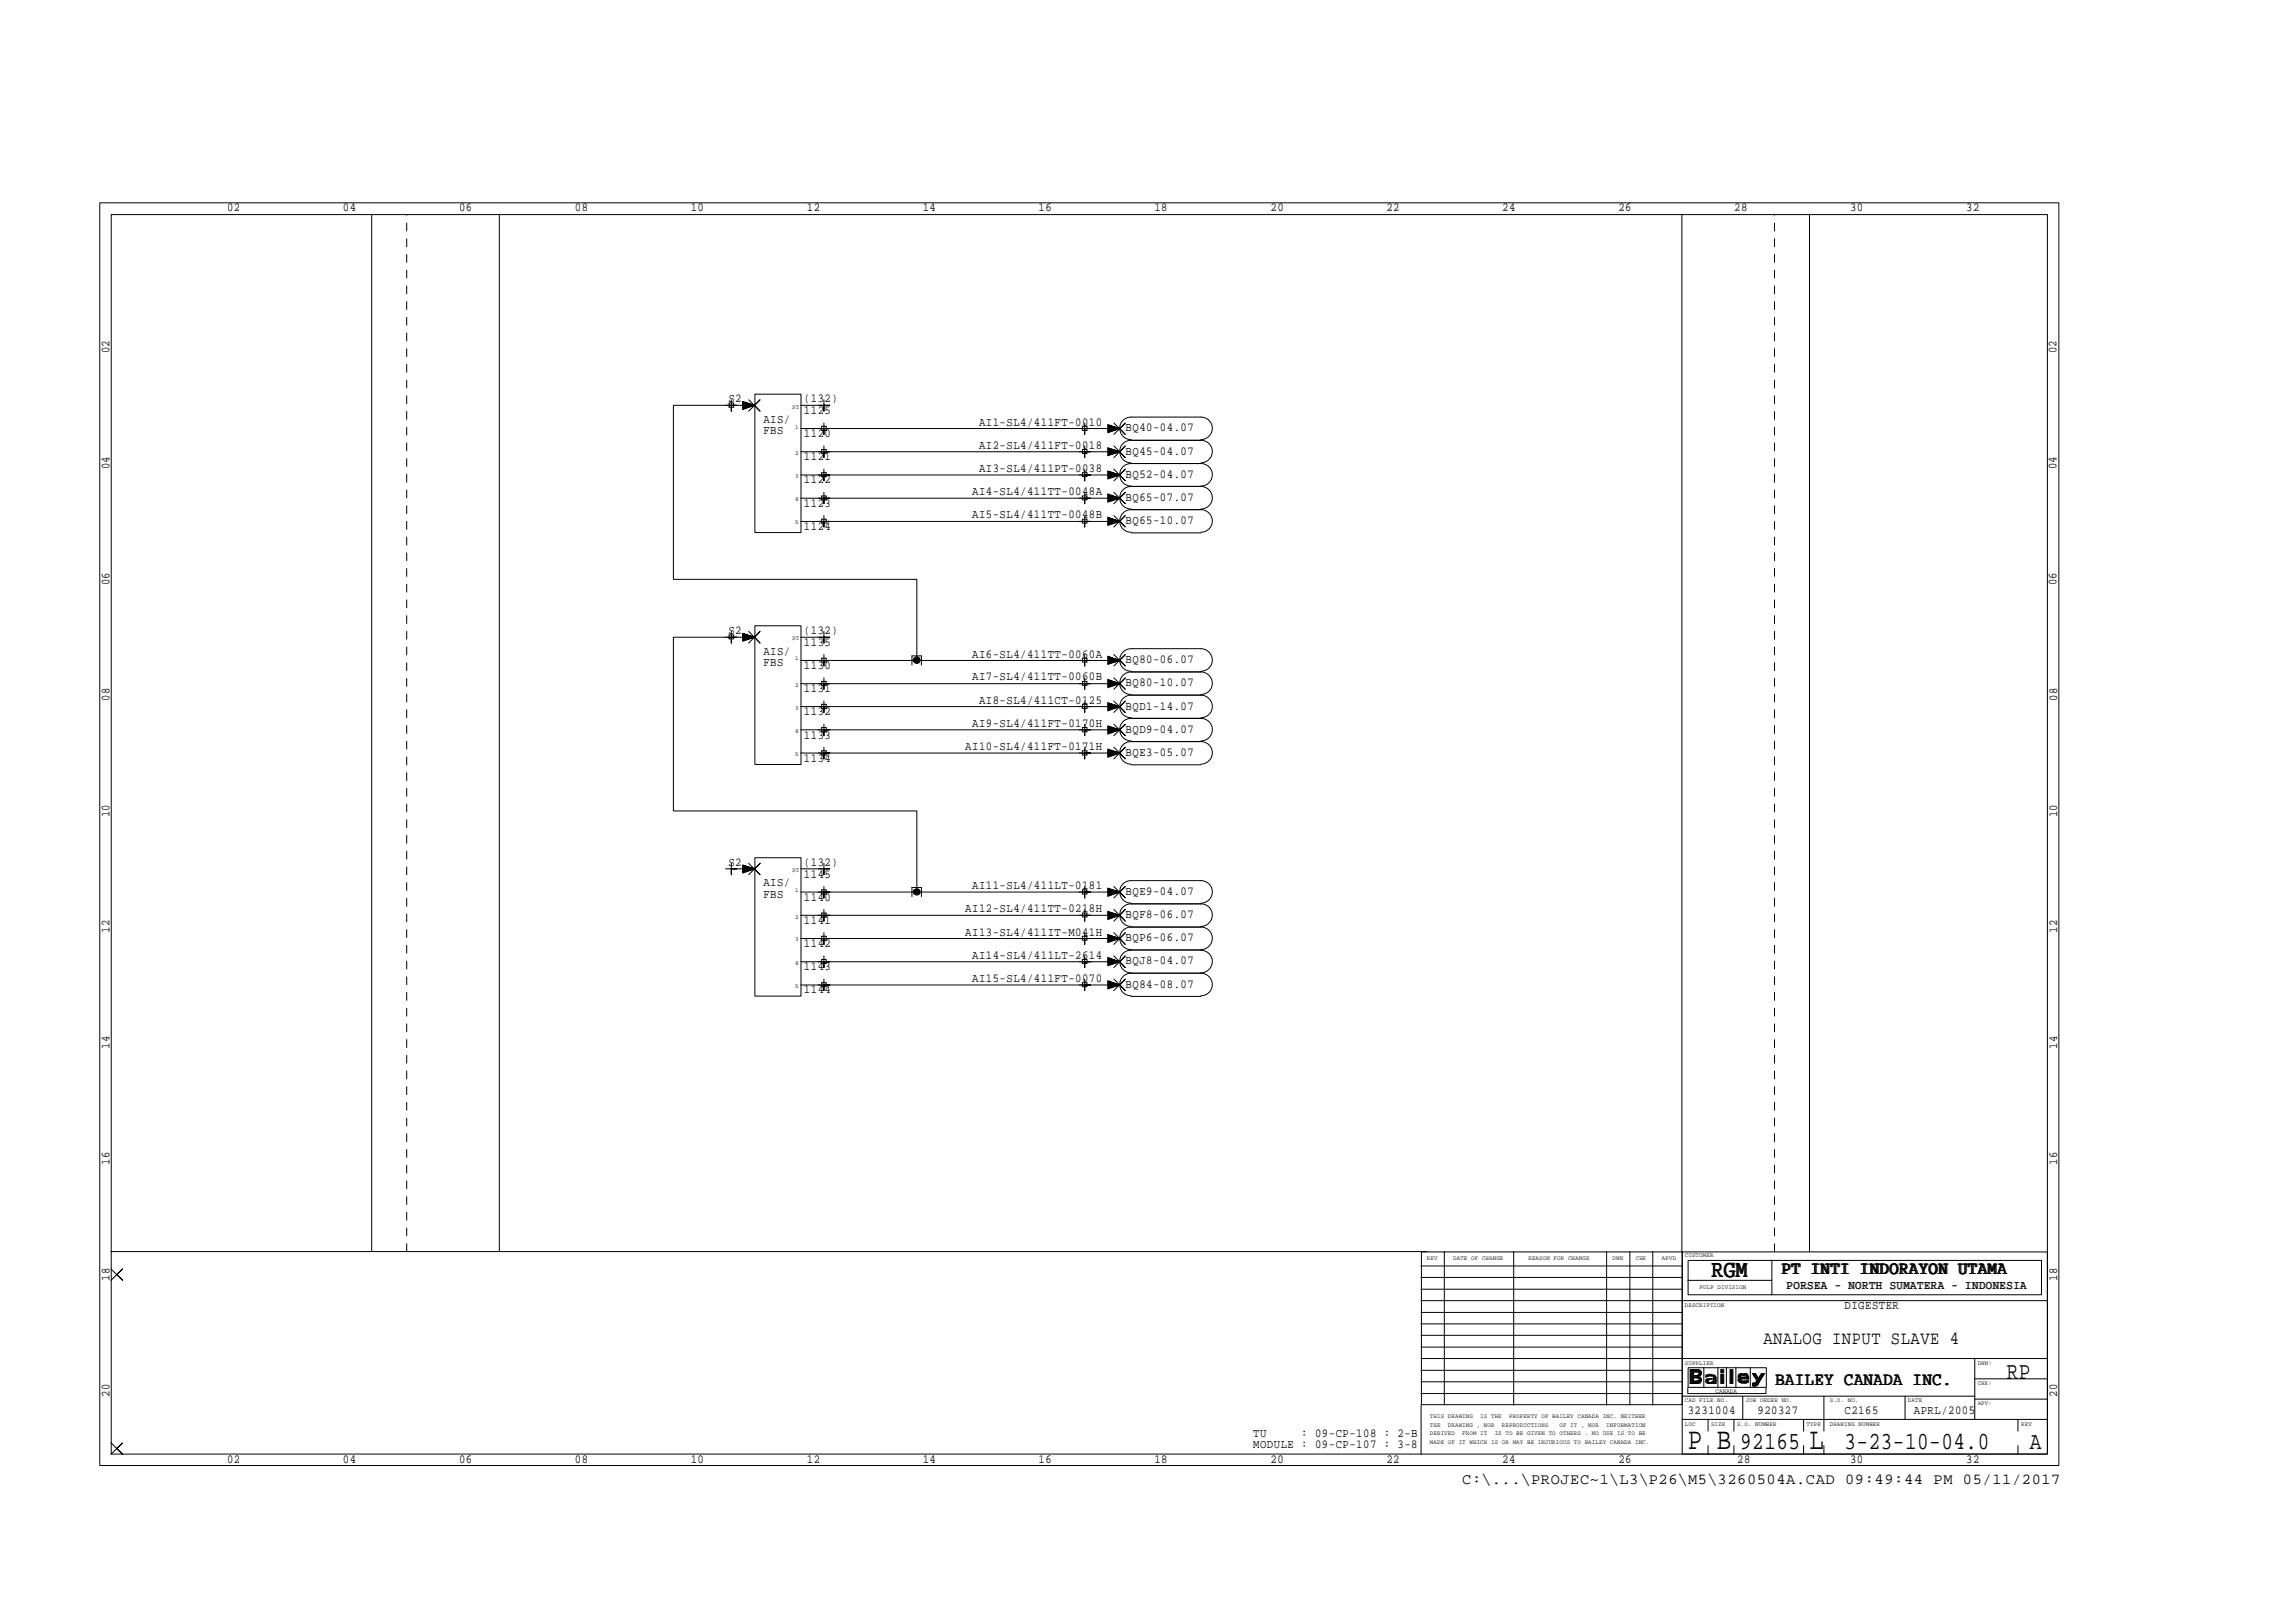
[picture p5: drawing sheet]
<svg xmlns="http://www.w3.org/2000/svg" width="297mm" height="210mm" viewBox="0 0 297 210" stroke-linecap="round" stroke-linejoin="round" font-family="sans-serif">
<defs><g id="words">
<g font-size="4">
<text x="218.4" y="187.5">P B</text>
<text x="234.1" y="187.5">L</text>
</g>
<g font-size="3.2">
<text x="221.4" y="165.3">RGM</text>
<text x="259.6" y="178.4">RP</text>
<text x="225.1" y="187.5">92165</text>
<text x="238.6" y="187.5">3-23-10-04.0</text>
<text x="262.6" y="187.5">A</text>
</g>
<g font-size="2.4">
<text x="230.6" y="164.9">PT INTI INDORAYON UTAMA</text>
<text x="228.1" y="173.9">ANALOG INPUT SLAVE 4</text>
<text x="229.7" y="179.2">BAILEY CANADA INC.</text>
</g>
<text font-size="2" x="189.2" y="192">C:\...\PROJEC~1\L3\P26\M5\3260504A.CAD 09:49:44 PM 05/11/2017</text>
<g font-size="1.6">
<text x="29.4" y="27.3">02</text>
<text x="44.4" y="27.3">04</text>
<text x="59.4" y="27.3">06</text>
<text x="74.4" y="27.3">08</text>
<text x="89.4" y="27.3">10</text>
<text x="104.4" y="27.3">12</text>
<text x="119.4" y="27.3">14</text>
<text x="134.4" y="27.3">16</text>
<text x="149.3" y="27.3">18</text>
<text x="164.4" y="27.3">20</text>
<text x="179.4" y="27.3">22</text>
<text x="194.3" y="27.3">24</text>
<text x="209.4" y="27.3">26</text>
<text x="224.4" y="27.3">28</text>
<text x="239.3" y="27.3">30</text>
<text x="254.4" y="27.3">32</text>
<text x="14.2" y="45.7" transform="rotate(-90 14.2 45.7)">02</text>
<text x="266.1" y="45.7" transform="rotate(-90 266.1 45.7)">02</text>
<text x="94.2" y="52.1">S2</text>
<text x="104" y="52.1">(132)</text>
<text x="104" y="53.6">1125</text>
<text x="98.8" y="54.7">AIS/</text>
<text x="98.8" y="56.2">FBS</text>
<text x="104" y="56.6">1120</text>
<text x="104" y="59.6">1121</text>
<text x="126.7" y="55.1">AI1-SL4/411FT-0010</text>
<text x="126.7" y="58.1">AI2-SL4/411FT-0018</text>
<text x="145.6" y="55.8">BQ40-04.07</text>
<text x="145.6" y="58.8">BQ45-04.07</text>
<text x="14.2" y="60.7" transform="rotate(-90 14.2 60.7)">04</text>
<text x="104" y="62.6">1122</text>
<text x="104" y="65.6">1123</text>
<text x="125.8" y="64.1">AI4-SL4/411TT-0048A</text>
<text x="126.7" y="61.1">AI3-SL4/411PT-0038</text>
<text x="145.6" y="61.8">BQ52-04.07</text>
<text x="145.6" y="64.8">BQ65-07.07</text>
<text x="266.1" y="60.7" transform="rotate(-90 266.1 60.7)">04</text>
<text x="104" y="68.6">1124</text>
<text x="125.8" y="67.1">AI5-SL4/411TT-0048B</text>
<text x="145.6" y="67.8">BQ65-10.07</text>
<text x="14.2" y="75.7" transform="rotate(-90 14.2 75.7)">06</text>
<text x="266.1" y="75.7" transform="rotate(-90 266.1 75.7)">06</text>
<text x="94.2" y="82.1">S2</text>
<text x="104" y="82.1">(132)</text>
<text x="104" y="83.6">1135</text>
<text x="98.8" y="84.7">AIS/</text>
<text x="98.8" y="86.2">FBS</text>
<text x="104" y="86.6">1130</text>
<text x="104" y="89.6">1131</text>
<text x="125.8" y="85.1">AI6-SL4/411TT-0060A</text>
<text x="125.8" y="88.1">AI7-SL4/411TT-0060B</text>
<text x="145.6" y="85.8">BQ80-06.07</text>
<text x="145.6" y="88.8">BQ80-10.07</text>
<text x="14.2" y="90.7" transform="rotate(-90 14.2 90.7)">08</text>
<text x="104" y="92.6">1132</text>
<text x="104" y="95.6">1133</text>
<text x="125.8" y="94.1">AI9-SL4/411FT-0170H</text>
<text x="126.7" y="91.1">AI8-SL4/411CT-0125</text>
<text x="145.6" y="91.8">BQD1-14.07</text>
<text x="145.6" y="94.8">BQD9-04.07</text>
<text x="266.1" y="90.7" transform="rotate(-90 266.1 90.7)">08</text>
<text x="104" y="98.6">1134</text>
<text x="124.9" y="97.1">AI10-SL4/411FT-0171H</text>
<text x="145.6" y="97.8">BQE3-05.07</text>
<text x="14.2" y="105.7" transform="rotate(-90 14.2 105.7)">10</text>
<text x="266.1" y="105.7" transform="rotate(-90 266.1 105.7)">10</text>
<text x="94.2" y="112.1">S2</text>
<text x="104" y="112.1">(132)</text>
<text x="104" y="113.6">1145</text>
<text x="98.8" y="114.7">AIS/</text>
<text x="98.8" y="116.2">FBS</text>
<text x="104" y="116.6">1140</text>
<text x="104" y="119.5">1141</text>
<text x="124.9" y="118.1">AI12-SL4/411TT-0218H</text>
<text x="125.8" y="115.1">AI11-SL4/411LT-0181</text>
<text x="145.6" y="118.8">BQF8-06.07</text>
<text x="145.6" y="115.8">BQE9-04.07</text>
<text x="14.2" y="120.7" transform="rotate(-90 14.2 120.7)">12</text>
<text x="104" y="122.6">1142</text>
<text x="104" y="125.6">1143</text>
<text x="124.9" y="121.1">AI13-SL4/411IT-M041H</text>
<text x="125.8" y="124.1">AI14-SL4/411LT-2614</text>
<text x="145.6" y="124.8">BQJ8-04.07</text>
<text x="145.6" y="121.8">BQP6-06.07</text>
<text x="266.1" y="120.7" transform="rotate(-90 266.1 120.7)">12</text>
<text x="104" y="128.6">1144</text>
<text x="125.8" y="127">AI15-SL4/411FT-0070</text>
<text x="145.6" y="127.8">BQ84-08.07</text>
<text x="14.2" y="135.7" transform="rotate(-90 14.2 135.7)">14</text>
<text x="266.1" y="135.7" transform="rotate(-90 266.1 135.7)">14</text>
<text x="14.2" y="150.7" transform="rotate(-90 14.2 150.7)">16</text>
<text x="266.1" y="150.7" transform="rotate(-90 266.1 150.7)">16</text>
<text x="14.2" y="165.7" transform="rotate(-90 14.2 165.7)">18</text>
<text x="231.2" y="166.8">PORSEA - NORTH SUMATERA - INDONESIA</text>
<text x="266.1" y="165.7" transform="rotate(-90 266.1 165.7)">18</text>
<text x="238.6" y="169.4">DIGESTER</text>
<text x="14.2" y="180.7" transform="rotate(-90 14.2 180.7)">20</text>
<text x="162.1" y="185.9">TU</text>
<text x="168.4" y="185.9">: 09-CP-108 : 2-B</text>
<text x="218.4" y="182.9">3231004</text>
<text x="227.4" y="182.9">920327</text>
<text x="238.6" y="182.9">C2165</text>
<text x="247.6" y="182.9">APRL/2005</text>
<text x="266.1" y="180.7" transform="rotate(-90 266.1 180.7)">20</text>
<text x="29.4" y="189.3">02</text>
<text x="44.4" y="189.3">04</text>
<text x="59.4" y="189.3">06</text>
<text x="74.4" y="189.3">08</text>
<text x="89.4" y="189.3">10</text>
<text x="104.4" y="189.3">12</text>
<text x="119.4" y="189.3">14</text>
<text x="134.4" y="189.3">16</text>
<text x="149.3" y="189.3">18</text>
<text x="162.1" y="187.4">MODULE : 09-CP-107 : 3-8</text>
<text x="164.4" y="189.3">20</text>
<text x="179.4" y="189.3">22</text>
<text x="194.3" y="189.3">24</text>
<text x="209.4" y="189.3">26</text>
<text x="224.7" y="189.3">28</text>
<text x="239.3" y="189.3">30</text>
<text x="254.4" y="189.3">32</text>
</g>
<g font-size=".8">
<text x="102.5" y="52.9">ST</text>
<text x="102.9" y="58.8">2</text>
<text x="102.9" y="55.5">1</text>
<text x="102.9" y="64.9">4</text>
<text x="102.9" y="61.8">3</text>
<text x="102.9" y="67.9">5</text>
<text x="102.5" y="82.8">ST</text>
<text x="102.9" y="88.9">2</text>
<text x="102.9" y="85.5">1</text>
<text x="102.9" y="94.9">4</text>
<text x="102.9" y="91.9">3</text>
<text x="102.9" y="97.9">5</text>
<text x="102.5" y="112.9">ST</text>
<text x="102.9" y="118.9">2</text>
<text x="102.9" y="115.5">1</text>
<text x="102.9" y="124.8">4</text>
<text x="102.9" y="121.8">3</text>
<text x="102.9" y="127.8">5</text>
<text x="184.6" y="163.1">REV</text>
<text x="188" y="163.1">DATE OF CHANGE</text>
<text x="197.7" y="163.1">REASON FOR CHANGE</text>
<text x="208.6" y="163.1">DWN</text>
<text x="211.6" y="163.1">CHK</text>
<text x="215" y="163.1">APVD</text>
<text x="218" y="162.7">CUSTOMER</text>
<text x="219.9" y="166.8">PULP DIVISION</text>
<text x="218" y="169.1">DESCRIPTION</text>
<text x="218" y="176.6">SUPPLIER</text>
<text x="255.9" y="179.2">CHK:</text>
<text x="255.9" y="176.6">DWN:</text>
<text x="185" y="185.8">DERIVED</text>
<text x="185" y="184.6">THE</text>
<text x="185" y="183.5">THIS DRAWING</text>
<text x="187.3" y="184.6">DRAWING , NOR</text>
<text x="189.2" y="185.8">FROM IT</text>
<text x="191.5" y="183.5">IS THE</text>
<text x="193.4" y="185.8">IS TO BE GIVEN TO OTHERS . NO USE IS TO BE</text>
<text x="194.3" y="184.6">REPRODUCTIONS</text>
<text x="195.2" y="183.5">PROPERTY OF BAILEY CANADA INC. NEITHER</text>
<text x="201.8" y="184.6">OF IT , NOR</text>
<text x="207.8" y="184.6">INFORMATION</text>
<text x="218" y="184.5">LOC</text>
<text x="218" y="181.5">CAD FILE NO.</text>
<text x="221.4" y="184.5">SIZE</text>
<text x="222" y="180.2">CANADA</text>
<text x="224.7" y="184.5">S.O. NUMBER</text>
<text x="225.8" y="181.5">JOB ORDER NO.</text>
<text x="233.7" y="184.5">TYPE</text>
<text x="236.7" y="184.5">DRAWING NUMBER</text>
<text x="236.7" y="181.5">S.O. NO.</text>
<text x="246.8" y="181.5">DATE</text>
<text x="255.9" y="181.9">APV:</text>
<text x="261.5" y="184.5">REV</text>
<text x="185" y="186.9">MADE OF IT WHICH IS OR MAY BE INJURIOUS TO BAILEY CANADA INC.</text>
</g>
</g></defs>
<g fill="none" stroke="#000" stroke-width=".13">
<path d="M12.9 26.2h253.5v163.5h-253.5zM14.4 27.8h250.5v160.4h-250.5zM48.1 27.7v134.3M64.6 27.7v134.3M217.6 27.7v134.3M234.1 27.7v134.3M94.3 52.2h.6v.5h-.6zM94.6 51.7v1.5v-.7h.7h-1.5M96.1 52.4l1.5 .1h-10.5v22.5h31.5v10.5M96.1 52.8l1.5-.3-1.5 .4M96.1 52.7l1.5-.2-1.5 .2M96.1 52.5h1.5l-1.5 .1"/>
<path d="M96.1 52.2l1.5 .3-1.5-.2M96.1 52.1l1.5 .4-1.5-.3M96.1 52l1.5 .5-1.5 .5v-1.1l1.5 .6M96.9 51.7l1.4 1.5-.7-.7 .7-.8-1.4 1.5M97.7 51h5.9v17.9h-5.9zM103.6 52.5h3M106.3 55.2h.6v.5h-.6zM106.3 58.2h.6v.5h-.6zM106.6 54.7v1.5v-.7h.8h-1.5M106.6 57.7v1.5v-.7h.8h-1.5M106.6 51.7v1.5v-.7h.8h-1.5M140 55.2h.6v.5h-.6z"/>
<path d="M140 58.2h.6v.5h-.6zM140.3 54.7v1.5v-.7h.8h-1.5M140.3 57.7v1.5v-.7h.8h-1.5M143.3 55.8l1.6-.3-1.6 .4M143.3 55.7l1.6-.2-1.6 .3M143.3 55.5h1.6l-1.6 .1M143.3 55.4l1.6 .1h-1.6M143.3 55.2l1.6 .3-1.6-.2M143.3 55.1l1.6 .4-1.6-.3M143.3 55l1.6 .5-1.6 .5v-1.1l1.6 .6h-41.3M143.3 58.8l1.6-.3-1.6 .4M143.3 58.7l1.6-.2-1.6 .3"/>
<path d="M143.3 58.5h1.6l-1.6 .1M143.3 58.4l1.6 .1h-1.6M143.3 58.3l1.6 .2-1.6-.2M143.3 58.1l1.6 .4-1.6-.3M143.3 58l1.6 .5-1.6 .5v-1l1.6 .5h-41.3M144.1 54.7l1.5 1.5-.7-.7 .7-.8-1.5 1.5M144.1 57.7l1.5 1.5-.7-.7 .7-.8-1.5 1.5M146.3 56.9a1.46 1.46 0 0 1-1.4-1.5 1.46 1.46 0 0 1 1.4-1.4h9.1a1.46 1.46 0 0 1 1.4 1.4 1.46 1.46 0 0 1-1.4 1.5M146.3 59.9a1.46 1.46 0 0 1-1.4-1.5 1.46 1.46 0 0 1 1.4-1.4h9.1a1.46 1.46 0 0 1 1.4 1.4 1.46 1.46 0 0 1-1.4 1.5M106.3 61.2h.6v.5h-.6zM106.3 64.2h.6v.5h-.6zM106.3 67.2h.6v.5h-.6z"/>
<path d="M106.6 60.7v1.5v-.7h.8h-1.5M106.6 63.7v1.5v-.7h.8h-1.5M106.6 66.7v1.5v-.7h.8h-1.5M140 61.2h.6v.5h-.6zM140 64.2h.6v.5h-.6zM140 67.2h.6v.5h-.6zM140.3 60.7v1.5v-.7h.8h-1.5M140.3 63.7v1.5v-.7h.8h-1.5M140.3 66.7v1.5v-.7h.8h-1.5M143.3 61.8l1.6-.3-1.6 .4M143.3 61.7l1.6-.2-1.6 .3M143.3 61.6l1.6-.1-1.6 .1"/>
<path d="M143.3 61.4l1.6 .1h-1.6M143.3 61.3l1.6 .2-1.6-.2M143.3 61.1l1.6 .4-1.6-.3M143.3 61l1.6 .5-1.6 .5v-1l1.6 .5h-41.3M143.3 64.9l1.6-.4-1.6 .4M143.3 64.7l1.6-.2-1.6 .3M143.3 64.6l1.6-.1-1.6 .1M143.3 64.4l1.6 .1h-1.6M143.3 64.2l1.6 .3-1.6-.2M143.3 64.1l1.6 .4-1.6-.3M143.3 64l1.6 .5-1.6 .5v-1.1l1.6 .6h-41.3M143.3 67.8l1.6-.3-1.6 .4"/>
<path d="M143.3 67.7l1.6-.2-1.6 .3M143.3 67.5h1.6l-1.6 .1M143.3 67.4l1.6 .1h-1.6M143.3 67.2l1.6 .3-1.6-.2M143.3 67.1l1.6 .4-1.6-.3M143.3 67l1.6 .5-1.6 .5v-1.1l1.6 .6h-41.3M144.1 60.7l1.5 1.5-.7-.7 .7-.8-1.5 1.5M144.1 63.7l1.5 1.5-.7-.7 .7-.8-1.5 1.5M144.1 66.7l1.5 1.5-.7-.7 .7-.8-1.5 1.5M146.3 62.9a1.46 1.46 0 0 1-1.4-1.5 1.46 1.46 0 0 1 1.4-1.4h9.1a1.46 1.46 0 0 1 1.4 1.4 1.46 1.46 0 0 1-1.4 1.5M146.3 65.9a1.46 1.46 0 0 1-1.4-1.5 1.46 1.46 0 0 1 1.4-1.5h9.1a1.46 1.46 0 0 1 1.4 1.5 1.46 1.46 0 0 1-1.4 1.5M146.3 68.9a1.46 1.46 0 0 1-1.4-1.5 1.46 1.46 0 0 1 1.4-1.4h9.1a1.46 1.46 0 0 1 1.4 1.4 1.46 1.46 0 0 1-1.4 1.5"/>
<path d="M146.3 69h9.1M94.3 82.2h.6v.5h-.6zM94.6 81.7v1.5v-.7h.7h-1.5M96.1 82.4l1.5 .1h-10.5v22.4h31.5v10.5M96.1 82.8l1.5-.3-1.5 .4M96.1 82.7l1.5-.2-1.5 .3M96.1 82.5h1.5l-1.5 .1M96.1 82.3l1.5 .2-1.5-.2M96.1 82.1l1.5 .4-1.5-.3M96.1 82l1.5 .5-1.5 .5v-1l1.5 .5M96.9 81.7l1.4 1.5-.7-.7 .7-.8-1.4 1.5M97.7 81h5.9v17.9h-5.9z"/>
<path d="M103.6 82.5h3M106.3 85.2h.6v.5h-.6zM106.3 88.2h.6v.5h-.6zM106.3 91.1h.6v.6h-.6zM106.3 94.1h.6v.6h-.6zM106.3 97.2h.6v.5h-.6zM106.6 84.7v1.5v-.7h.8h-1.5M106.6 87.7v1.5v-.7h.8h-1.5M106.6 90.7v1.5v-.8h.8h-1.5M106.6 93.7v1.5v-.8h.8h-1.5M106.6 96.7v1.5v-.7h.8h-1.5M106.6 81.7v1.5v-.7h.8h-1.5"/>
<path d="M118 86.1v-1.2h1.2v1.2M140 85.2h.6v.5h-.6zM140 88.2h.6v.5h-.6zM140 91.1h.6v.6h-.6zM140 94.1h.6v.6h-.6zM140 97.2h.6v.5h-.6zM140.3 84.7v1.5v-.7h.8h-1.5M140.3 87.7v1.5v-.7h.8h-1.5M140.3 90.7v1.5v-.8h.8h-1.5M140.3 93.7v1.5v-.8h.8h-1.5M140.3 96.7v1.5v-.7h.8h-1.5M143.3 85.9l1.6-.4-1.6 .4"/>
<path d="M143.3 85.7l1.6-.2-1.6 .3M143.3 85.6l1.6-.1-1.6 .1M143.3 85.4l1.6 .1h-1.6M143.3 85.2l1.6 .3-1.6-.2M143.3 85.1l1.6 .4-1.6-.3M143.3 85l1.6 .5-1.6 .5v-1.1l1.6 .6h-41.3M143.3 88.8l1.6-.3-1.6 .4M143.3 88.7l1.6-.2-1.6 .3M143.3 88.5h1.6l-1.6 .1M143.3 88.4l1.6 .1h-1.6M143.3 88.2l1.6 .3-1.6-.2M143.3 88.1l1.6 .4-1.6-.3"/>
<path d="M143.3 88l1.6 .5-1.6 .5v-1.1l1.6 .6h-41.3M143.3 91.8l1.6-.4-1.6 .5M143.3 91.7l1.6-.3-1.6 .4M143.3 91.5l1.6-.1-1.6 .2M143.3 91.4h1.6h-1.6M143.3 91.2l1.6 .2-1.6-.1M143.3 91.1l1.6 .3-1.6-.3M143.3 91l1.6 .4-1.6 .6v-1.1l1.6 .5h-41.3M143.3 94.8l1.6-.4-1.6 .5M143.3 94.7l1.6-.3-1.6 .3M143.3 94.5l1.6-.1-1.6 .2M143.3 94.4h1.6h-1.6"/>
<path d="M143.3 94.2l1.6 .2-1.6-.1M143.3 94.1l1.6 .3-1.6-.3M143.3 94l1.6 .4-1.6 .6v-1.1l1.6 .5h-41.3M143.3 97.8l1.6-.3-1.6 .4M143.3 97.7l1.6-.2-1.6 .2M143.3 97.5h1.6l-1.6 .1M143.3 97.4l1.6 .1h-1.6M143.3 97.2l1.6 .3-1.6-.2M143.3 97.1l1.6 .4-1.6-.3M143.3 97l1.6 .5-1.6 .5v-1.1l1.6 .6h-41.3M144.1 84.7l1.5 1.5-.7-.7 .7-.8-1.5 1.5M144.1 87.7l1.5 1.5-.7-.7 .7-.8-1.5 1.5"/>
<path d="M144.1 90.7l1.5 1.5-.7-.8 .7-.7-1.5 1.5M144.1 93.7l1.5 1.5-.7-.8 .7-.7-1.5 1.5M144.1 96.7l1.5 1.5-.7-.7 .7-.8-1.5 1.5M146.3 86.9a1.46 1.46 0 0 1-1.4-1.5 1.46 1.46 0 0 1 1.4-1.5h9.1a1.46 1.46 0 0 1 1.4 1.5 1.46 1.46 0 0 1-1.4 1.5M146.3 89.9a1.46 1.46 0 0 1-1.4-1.5 1.46 1.46 0 0 1 1.4-1.4h9.1a1.46 1.46 0 0 1 1.4 1.4 1.46 1.46 0 0 1-1.4 1.5M146.3 92.9a1.46 1.46 0 0 1-1.4-1.5 1.46 1.46 0 0 1 1.4-1.4h9.1a1.46 1.46 0 0 1 1.4 1.4 1.46 1.46 0 0 1-1.4 1.5M146.3 95.9a1.46 1.46 0 0 1-1.4-1.5 1.46 1.46 0 0 1 1.4-1.4h9.1a1.46 1.46 0 0 1 1.4 1.4 1.46 1.46 0 0 1-1.4 1.5M146.3 98.9a1.46 1.46 0 0 1-1.4-1.5 1.46 1.46 0 0 1 1.4-1.4h9.1a1.46 1.46 0 0 1 1.4 1.4 1.46 1.46 0 0 1-1.4 1.5M146.3 99h9.1M94.6 111.7v1.5v-.8h.7h-1.5M96.1 112.8l1.5-.4-1.5 .5M96.1 112.7l1.5-.3-1.5 .4"/>
<path d="M96.1 112.5l1.5-.1-1.5 .2M96.1 112.4h1.5h-3M96.1 112.2l1.5 .2-1.5-.1M96.1 112.1l1.5 .3-1.5-.3M96.1 112l1.5 .4-1.5 .6v-1.1l1.5 .5M96.9 111.7l1.4 1.5-.7-.8 .7-.7-1.4 1.5M97.7 111h5.9v17.9h-5.9zM103.6 112.4h3M106.3 115.1h.6v.6h-.6zM106.3 118.2h.6v.5h-.6zM106.6 114.7v1.5v-.8h.8h-1.5M106.6 117.7v1.5v-.8h.8h-1.5"/>
<path d="M106.6 111.7v1.5v-.8h.8h-1.5M118 116v-1.1h1.2v1.1M140 118.2h.6v.5h-.6zM140 115.1h.6v.6h-.6zM140.3 117.7v1.5v-.8h.8h-1.5M140.3 114.7v1.5v-.8h.8h-1.5M143.3 118.8l1.6-.4-1.6 .5M143.3 118.7l1.6-.3-1.6 .3M143.3 118.5l1.6-.1-1.6 .2M143.3 118.4h1.6h-1.6M143.3 118.2l1.6 .2-1.6-.1M143.3 118.1l1.6 .3-1.6-.2"/>
<path d="M143.3 118l1.6 .4-1.6 .6v-1.1l1.6 .5h-41.3M143.3 115.8l1.6-.4-1.6 .5M143.3 115.7l1.6-.3-1.6 .3M143.3 115.5l1.6-.1-1.6 .2M143.3 115.4h1.6h-1.6M143.3 115.2l1.6 .2-1.6-.1M143.3 115.1l1.6 .3-1.6-.3M143.3 115l1.6 .4-1.6 .6v-1.1l1.6 .5h-41.3M144.1 117.7l1.5 1.5-.7-.8 .7-.7-1.5 1.5M144.1 114.7l1.5 1.5-.7-.8 .7-.7-1.5 1.5M146.3 119.9a1.46 1.46 0 0 1-1.4-1.5 1.46 1.46 0 0 1 1.4-1.4h9.1a1.46 1.46 0 0 1 1.4 1.4 1.46 1.46 0 0 1-1.4 1.5M146.3 116.9a1.46 1.46 0 0 1-1.4-1.5 1.46 1.46 0 0 1 1.4-1.4h9.1a1.46 1.46 0 0 1 1.4 1.4 1.46 1.46 0 0 1-1.4 1.5"/>
<path d="M106.3 121.2h.6v.5h-.6zM106.3 124.2h.6v.5h-.6zM106.3 127.2h.6v.5h-.6zM106.6 120.7v1.5v-.7h.8h-1.5M106.6 123.7v1.5v-.7h.8h-1.5M106.6 126.7v1.5v-.7h.8h-1.5M140 127.2h.6v.5h-.6zM140 124.2h.6v.5h-.6zM140 121.2h.6v.5h-.6zM140.3 126.7v1.5v-.7h.8h-1.5M140.3 123.7v1.5v-.7h.8h-1.5M140.3 120.7v1.5v-.7h.8h-1.5"/>
<path d="M143.3 127.8l1.6-.3-1.6 .4M143.3 127.7l1.6-.2-1.6 .3M143.3 127.6l1.6-.1-1.6 .1M143.3 127.4l1.6 .1h-1.6M143.3 127.2l1.6 .3-1.6-.2M143.3 127.1l1.6 .4-1.6-.3M143.3 127l1.6 .5-1.6 .5v-1.1l1.6 .6h-41.3M143.3 124.8l1.6-.3-1.6 .4M143.3 124.7l1.6-.2-1.6 .3M143.3 124.5h1.6l-1.6 .1M143.3 124.4l1.6 .1h-1.6M143.3 124.2l1.6 .3-1.6-.2"/>
<path d="M143.3 124.1l1.6 .4-1.6-.3M143.3 124l1.6 .5-1.6 .5v-1.1l1.6 .6h-41.3M143.3 121.8l1.6-.3-1.6 .4M143.3 121.7l1.6-.2-1.6 .3M143.3 121.5h1.6l-1.6 .1M143.3 121.4l1.6 .1h-1.6M143.3 121.2l1.6 .3-1.6-.2M143.3 121.1l1.6 .4-1.6-.3M143.3 121l1.6 .5-1.6 .5v-1.1l1.6 .6h-41.3M144.1 126.7l1.5 1.5-.7-.7 .7-.8-1.5 1.5M144.1 123.7l1.5 1.5-.7-.7 .7-.8-1.5 1.5M144.1 120.7l1.5 1.5-.7-.7 .7-.8-1.5 1.5"/>
<path d="M146.3 128.9a1.46 1.46 0 0 1-1.4-1.5 1.46 1.46 0 0 1 1.4-1.5h9.1a1.46 1.46 0 0 1 1.4 1.5 1.46 1.46 0 0 1-1.4 1.5M146.3 123a1.46 1.46 0 0 0-1.4 1.4 1.46 1.46 0 0 0 1.4 1.5M146.3 122.9a1.46 1.46 0 0 1-1.4-1.5 1.46 1.46 0 0 1 1.4-1.4h9.1a1.46 1.46 0 0 1 1.4 1.4 1.46 1.46 0 0 1-1.4 1.5M146.3 128.9h9.1M146.3 122.9h9.1M155.4 123a1.46 1.46 0 0 1 1.4 1.4 1.46 1.46 0 0 1-1.4 1.5M14.3 164.2l1.6 1.5-.8-.8 .8-.7-1.6 1.5M14.3 162h170.3M183.9 178.8h33.7M183.9 177.3h33.7M183.9 175.8h80.9M183.9 174.3h33.7"/>
<path d="M183.9 172.8h33.7M183.9 171.3h33.7M183.9 169.8h33.7M183.9 168.3h80.9M183.9 166.8h33.7M183.9 165.3h33.7M183.9 163.8h33.7M183.9 162h33.7v19.8h-33.7zM186.9 162v19.8M195.8 162v19.8M207.9 162v19.8M210.9 162v19.8"/>
<path d="M213.8 162v19.8M217.6 162h47.3v26.2h-47.3zM218.4 179.6v.7h10.1v-.7M218.4 165.7h10.8M218.4 163.1h45.7v4.5h-45.7zM218.4 177h10.1v2.5h-10.1zM218.7 177.2v1.8M218.8 177.2v1.8M218.9 177.2v1.8M219 177.2v1.8M219.1 177.2v1.8M219.2 177.2v.3"/>
<path d="M219.2 178v.3M219.2 178.7v.3M219.3 177.2v.3M219.3 178v.3M219.3 178.7v.3M219.4 177.2v.3M219.4 178v.3M219.4 178.7v.3M219.5 177.2v.3M219.5 178v.3M219.5 178.7v.3M219.6 177.5h-.5v.5h.5v.3"/>
<path d="M219.6 178.3h-.5v.4h.5v.3M219.6 178.3l.2 .2v.1h-.2M219.6 177.5l.2 .2v.2h-.2M219.6 177.2v.3M219.7 178.1a.43 .43 0 0 1 .4 .5 .43 .43 0 0 1-.5 .4M219.7 177.2a.41 .41 0 0 1 .4 .5 .41 .41 0 0 1-.5 .4M219.7 177.2h-1.1v1.8h1.1v-.3M219.7 177.2v.3M219.7 178v.3M219.7 177.2v.4M219.7 177.9v.5M219.7 178.7v.3"/>
<path d="M219.8 177.3v.8M219.8 178.2v.8M219.9 177.3v.8M219.9 178.2v.8M220 177.4v.7M220 178.3v.7M220 177.5v.4M220 178.4v.4M220.4 177v2.6M220.7 178.9l.5 .1M220.7 178.5v.4M220.8 178.9l-.1-.2 .2-.3v.6"/>
<path d="M220.8 177.9v.2M220.8 178.4v.6M220.9 177.9v.2M221 177.8v.3M221 178.4v.2M221 178.9v.1M221.1 178.6l-.2 .1 .2 .1M221.1 177.8v.3M221.1 178.4v.2M221.1 178.9v.1M221.2 177.8v.2M221.2 178.4v.1"/>
<path d="M221.2 178.9v.1M221.3 177.8v.3M221.3 178.4v.1M221.3 178.9v.1M221.4 179v-.1v.1M221.4 177.8v.3M221.4 178.4v.1M221.5 177.8v.3M221.5 178.4v.1M221.5 178.8v.2M221.6 177.9v.2M221.6 178.4h.1"/>
<path d="M221.6 178.8v.2M221.7 179v-.3l-.7 .2v.1M221.7 179h-.5M221.7 177.9v.2M221.7 178.4v.1M221.7 178.5l-.1 .3M221.7 177.9v.2h-.4l-.6 .1v-.3v.2M221.7 178l.2 .1 .1 .1M221.7 178.3v.7M221.8 178.1l-.1 .2M221.8 177.9v1.1M221.9 178v1"/>
<path d="M222 178.1v.9M222 178.2v.8h-.3M222.2 177v2.6M222.6 177.2h.4v.4h-.4zM222.6 177.8h.4v1.2h-.4zM222.7 177.2v.4M222.7 177.8v1.2M222.8 177.2v.4M222.8 177.8v1.2M222.9 177.2v.4M222.9 177.8v1.2M223.3 177v2.6"/>
<path d="M223.8 177.2h.4v1.8h-.4zM223.9 177.2v1.8M224 177.2v1.8M224.1 177.2v1.8M224.6 177v2.6M225 177.9v.8M225 177.8h.4v.1M225 177.8l-.1 .3v.5M225 177.8v1M225.1 177.8v1.1l-.3-.3M225.1 178.4a.6 .6 0 0 0 .7 .3v.3M225.1 178.9l.5 .1 .5-.1"/>
<path d="M225.1 178v.2M225.2 178.2h.7v.2M225.2 177.8v1.1M225.3 177.8v.2M225.3 178.2v.2M225.3 178.6v.4M225.3 178.1h.5M225.3 177.8v.1M225.3 178.7v.3M225.4 178.2v.2M225.4 178.7v.3M225.5 177.8v.1"/>
<path d="M225.5 178.2v.2M225.5 178.7v.3M225.6 177.8v.1M225.6 178.2v.2M225.6 178.8v.2M225.7 177.8v.1M225.7 178.2v.2M225.7 178.7v.3M225.8 177.9v-.1h.3v.6M225.8 178.2v.2M225.8 177.8v.2M225.8 178.7v.3"/>
<path d="M225.9 177.8v.3M225.9 178.7v.3M226 177.8v.6M226 178.7v.3M226 177.9l.1 .2v.1M226.1 178.7v.2M226.1 177.9v.5M226.2 178.6l-.6 .1M226.2 178.1v.3h-1M226.2 178.6l-.1 .3M226.4 177v2.6M226.7 179h.3v.4"/>
<path d="M226.7 179v.4h.3M226.7 179h.5M226.8 177.8v.1M226.8 179v.4M226.9 177.8v.2M226.9 179v.4M226.9 177.8v.3M227 178.9l.3-.2v.6M227 177.8v.4M227.1 177.8v.6M227.1 179v.4M227.1 177.8h-.4l.8 1.2"/>
<path d="M227.1 177.8l.4 .6M227.2 177.9v.5M227.2 178.9v.5M227.3 178v.6M227.3 178.1v1.1M227.5 178.4v.6M227.5 179l-.2 .3-.3 .1M227.6 178.3v.6M227.6 178.1v.6M227.7 178v.6M227.8 177.9v.6M227.9 177.8v.6"/>
<path d="M227.9 177.8h.4l-.9 1.3v-.9M227.9 177.8l-.4 .6M227.9 177.8v.4M228 177.8v.3M228.1 177.8v.2M228.2 177.8v.1M229.2 163.1v4.5M255.5 178.4h9.3M255.5 175.8v7.9M14.3 186.7l1.6 1.5-.8-.7 .8-.8-1.6 1.5M183.9 181.8v6.4M183.9 180.3h33.7"/>
<path d="M217.6 180.7h37.9M217.6 183.7h47.2M221 183.7v1.5M221 187.1v1.1M224.3 183.7v1.5M224.3 187.1v1.1M225.5 180.7v3M233.3 183.7v1.5M233.3 187.1v1.1M236 180.7v4.5M236 187.1v1.1M246.5 180.7v3"/>
<path d="M255.5 181.1h9.3M261.1 183.7v1.5M261.1 187.1v1.1"/>
<circle cx="118.6" cy="85.4" r=".43"/>
<circle cx="118.6" cy="115.4" r=".42"/>
</g>
<g fill="#000">
<circle cx="118.6" cy="85.4" r=".43"/>
<circle cx="118.6" cy="115.4" r=".42"/>
</g>
<path d="M52.6 162v-134.3M229.6 162v-134.3" fill="none" stroke="#000" stroke-width=".13" stroke-dasharray="1 1 1 1 1 1 1 1"/>
<use href="#words"/>
</svg>
